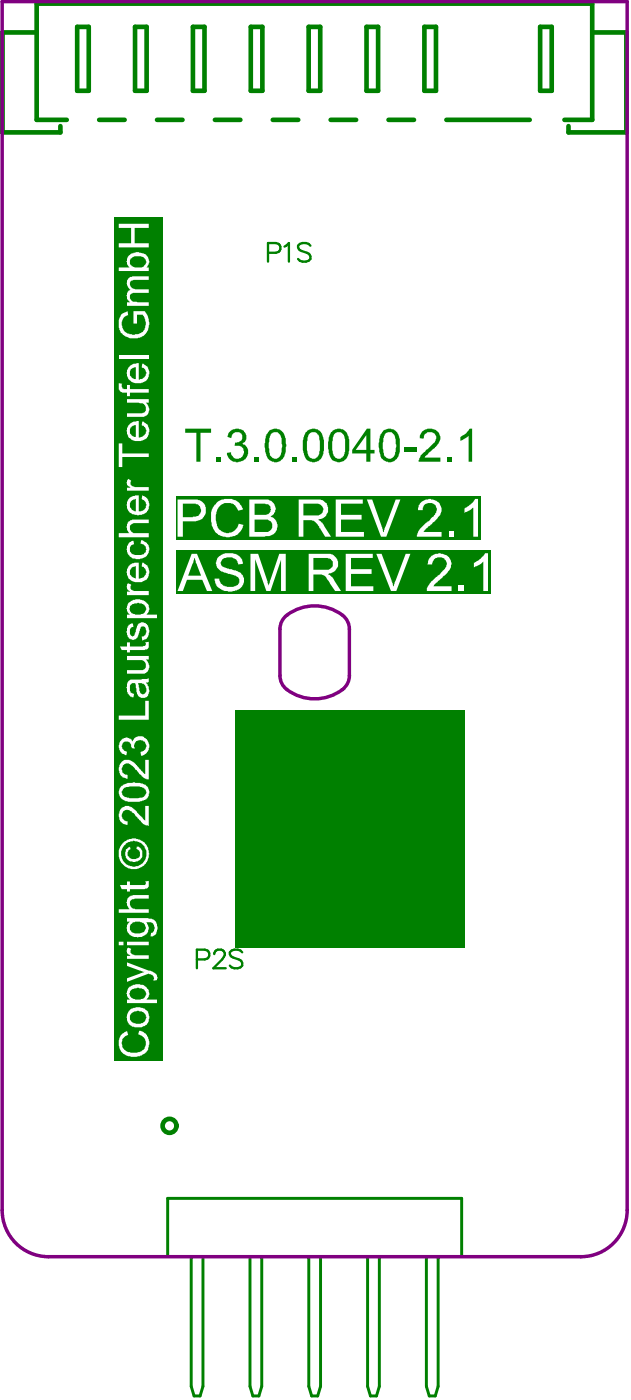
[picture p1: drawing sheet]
<svg xmlns="http://www.w3.org/2000/svg" width="45mm" height="100mm" viewBox="0 0 45 100" stroke-linecap="round" stroke-linejoin="round" font-family="sans-serif">
<g fill="none" stroke="#008000" stroke-width=".33">
<path d="M2.6 2.3h-2.4v7.2h4.1v-.5M4.8 8.6h-2.2v-8.3h39.8v8.3h-2M5.5 1.9h.9v4.6h-.9zM7.1 8.6h1.8M9.7 1.9h.8v4.6h-.8zM11.2 8.6h1.9M13.8 1.9h.8v4.6h-.8zM15.4 8.6h1.8M17.9 1.9h.9v4.6h-.9zM19.5 8.6h1.8M22.1 1.9h.8v4.6h-.8zM23.7 8.6h1.8"/>
<path d="M26.2 1.9h.9v4.6h-.9zM27.8 8.6h1.8M30.4 1.9h.8v4.6h-.8zM31.9 8.6h6M38.7 1.9h.8v4.6h-.8zM42.4 2.3h2.4v7.2h-4.1v-.5"/>
</g>
<path d="M12 85.8h21v4.1h-21zM13.7 89.9v9.3l.2 .7h.4l.2-.7v-9.3M17.9 89.9v9.3l.2 .7h.4l.2-.7v-9.3M22.1 89.9v9.3l.2 .7h.4l.2-.7v-9.3M26.3 89.9v9.3l.2 .7h.4l.2-.7v-9.3M30.5 89.9v9.3l.2 .7h.4l.3-.7v-9.3" fill="none" stroke="#008000" stroke-width=".21"/>
<g fill="#008000">
<path d="M16.8 50.8h16.4v17h-16.4z" fill-rule="evenodd"/>
<path d="M12.6 39.4h22.5v3.1h-22.5z" fill-rule="evenodd"/>
</g>
<g fill="#fff">
<path d="M15.7 39.8a1.06 1.06 0 0 1 1.7 .5v.1h-.4a.67 .67 0 0 0-.5-.5 .67 .67 0 0 0-.7 .3v.1a.93 .93 0 0 0 .8 .5 .77 .77 0 0 1 .8 .5 .77 .77 0 0 1-.2 .8 1.15 1.15 0 0 1-1.8-.6v-.1h.3a.79 .79 0 0 0 1.3 .5 .4 .4 0 0 0 .1-.5 .4 .4 0 0 0-.4-.2l-.3-.1a.94 .94 0 0 1-1-.8z"/>
<path d="M17.9 39.6h.6l.7 2.3 .8-2.3h.4v2.7h-.3v-2.2l-.7 2.2h-.3l-.8-2.3v2.3h-.4z"/>
<path d="M24.7 39.6h2v.3h-1.6v.8h1.5v.4h-1.5v.9h1.6v.3h-2z"/>
<path d="M26.9 39.6h.4l.8 2.4 .9-2.4h.4l-1 2.7h-.4z"/>
<path d="M30.9 39.8l.1-.1a.84 .84 0 0 1 1 0 .84 .84 0 0 1 .2 1l-1.2 1.3h1.3v.3h-1.8a1.74 1.74 0 0 1 1-1.2 1.07 1.07 0 0 0 .4-.9 .53 .53 0 0 0-.6-.3 .53 .53 0 0 0-.4 .5h-.3l.1-.3z"/>
<path d="M32.8 41.9h.4v.4h-.4z"/>
<path d="M33.9 40.3l.5-.3 .3-.4h.2v2.7h-.3v-2.1l-.7 .4z"/>
<path d="M13.9 39.9l-.4 1.3h.9zM13.7 39.6h.4l1.1 2.7h-.4l-.3-.8h-1.1l-.3 .8h-.4z"/>
<path d="M22.4 39.9v.9h.8a.44 .44 0 0 0 .6-.4 .44 .44 0 0 0-.5-.5zM22.1 39.6h1.2a.73 .73 0 0 1 .9 .7 .73 .73 0 0 1-.8 .8l.4 .2 .6 1h-.4l-.4-.6a.82 .82 0 0 0-.7-.6h-.5v1.2h-.3z"/>
</g>
<path d="M12.6 35.5h21.8v3.1h-21.8z" fill-rule="evenodd" fill="#008000"/>
<g fill="#fff">
<path d="M15.6 35.9a1.17 1.17 0 0 1 1.8 .6h-.4a.83 .83 0 0 0-.9-.5 .83 .83 0 0 0-.7 .9 1.03 1.03 0 0 0 .8 1.3h.1a.95 .95 0 0 0 .8-.7l.3 .1v.1a1.19 1.19 0 0 1-1.7 .6l-.1-.1a1.63 1.63 0 0 1-.2-2.1z"/>
<path d="M24 35.7h2v.3h-1.6v.8h1.5v.4h-1.5v.9h1.6v.3h-2z"/>
<path d="M26.3 35.7h.3l.8 2.4 .9-2.4h.4l-1.1 2.7h-.3z"/>
<path d="M30.2 35.9l.1-.1a.82 .82 0 0 1 1 .1 .82 .82 0 0 1 .2 .9l-1.2 1.3h1.3v.3h-1.8a1.74 1.74 0 0 1 1-1.2 1.07 1.07 0 0 0 .4-.9 .51 .51 0 0 0-.5-.3 .51 .51 0 0 0-.4 .5h-.4l.1-.3z"/>
<path d="M32.1 38h.4v.4h-.4z"/>
<path d="M33.3 36.3l.4-.2 .3-.4h.2v2.7h-.3v-2.1l-.7 .4z"/>
<path d="M13.1 36v1h.7a.47 .47 0 0 0 .6-.5 .47 .47 0 0 0-.6-.5zM12.7 35.7h1.1a.8 .8 0 0 1 .9 .9 .8 .8 0 0 1-.9 .7h-.7v1.1h-.4z"/>
<path d="M18.2 36v.8h.6a.42 .42 0 0 0 .6-.4 .42 .42 0 0 0-.6-.4zM18.2 37.2v.9h.8a.46 .46 0 0 0 .5-.5 .46 .46 0 0 0-.6-.4zM17.8 35.7h1.1a.66 .66 0 0 1 .7 .5 .66 .66 0 0 1-.2 .8 .75 .75 0 0 1 .4 .9 .75 .75 0 0 1-.9 .5h-1.1z"/>
<path d="M21.7 36v.9h.8a.44 .44 0 0 0 .6-.3 .44 .44 0 0 0-.4-.6zM21.4 35.7h1.2a.73 .73 0 0 1 .9 .7 .73 .73 0 0 1-.7 .8l.3 .2 .6 1h-.4l-.4-.6a.8 .8 0 0 0-.7-.6h-.5v1.2h-.3z"/>
</g>
<path d="M8.2 15.6h3.4v60.3h-3.4z" fill-rule="evenodd" fill="#008000"/>
<g fill="#fff">
<path d="M8.8 73.9l.3-.1 .1 .3a.65 .65 0 0 0-.5 .7 .65 .65 0 0 0 .7 .5 .75 .75 0 0 0 1-.9l-.1-.2-.4-.2 .1-.2a.9 .9 0 0 1 .6 1.2 1.1 1.1 0 0 1-1.4 .6 .99 .99 0 0 1-.4-1.7z"/>
<path d="M9.1 68.9l1.5 .6a.53 .53 0 0 1 .6 .6l-.2 .1a.34 .34 0 0 0 0-.4 .34 .34 0 0 0-.4-.1l-1.5 .6v-.3l1.3-.5-1.3-.4z"/>
<path d="M9.2 67.8l.2 .1a.36 .36 0 0 0 .1 .4 .36 .36 0 0 0 .3 .1h.8v.2h-1.5v-.2h.2a.36 .36 0 0 1-.1-.6z"/>
<path d="M9.2 64.2l.3-.1h1.1v.2h-.9a.39 .39 0 0 0-.4 .5 .39 .39 0 0 0 .5 .3h.8v.2h-2.1v-.2h.8a.7 .7 0 0 1-.1-.9z"/>
<path d="M8.6 63.3h.5v-.2h.2v.2h.9a.16 .16 0 0 0 .2 0 .16 .16 0 0 0 0-.2l.2-.1a.42 .42 0 0 1-.4 .6h-.9v.2h-.2v-.2h-.4z"/>
<path d="M8.7 57.8a.77 .77 0 0 1 1.1 .3l.6 .6v-1h.2v1.4a1.58 1.58 0 0 1-1-.8 .54 .54 0 0 0-.8-.2 .43 .43 0 0 0 .3 .7v.2a.72 .72 0 0 1-.6-.5 .72 .72 0 0 1 .2-.7z"/>
<path d="M8.8 54.5a.91 .91 0 0 1 1.1 .4l.5 .5v-1h.2v1.4h-.1l-.4-.2-.3-.5a.72 .72 0 0 0-.9-.4 .44 .44 0 0 0-.1 .5 .44 .44 0 0 0 .3 .3v.2a.74 .74 0 0 1-.3-1.2z"/>
<path d="M8.8 52.9a.54 .54 0 0 1 .7 .2 .62 .62 0 0 1 .7-.4 .62 .62 0 0 1 .5 .7v.1a.79 .79 0 0 1-.6 .6v-.3a.42 .42 0 0 0 .3-.5 .42 .42 0 0 0-.5-.3 .42 .42 0 0 0-.3 .6l-.2-.1a.43 .43 0 0 0-.4-.4 .37 .37 0 0 0-.3 .4 .37 .37 0 0 0 .4 .3l-.1 .2a.66 .66 0 0 1-.5-.5 .66 .66 0 0 1 .3-.6z"/>
<path d="M8.5 51.2h1.9v-1h.2v1.3h-2.1z"/>
<path d="M9.1 46.9h1.5v.3h-.2a.55 .55 0 0 1 .3 .7 .55 .55 0 0 1-.6 .3h-1v-.2h.9a.38 .38 0 0 0 .4-.4 .38 .38 0 0 0-.5-.4h-.8z"/>
<path d="M8.6 46.3h.5v-.3h.2v.3h.9l.2-.1v-.2l.2-.1a.42 .42 0 0 1-.4 .6h-.9v.2h-.2v-.2h-.4z"/>
<path d="M9.2 44.7l.3-.1 .1 .3a.36 .36 0 0 0-.3 .3 .36 .36 0 0 0 .2 .3h.1l.1-.3a.55 .55 0 0 1 .7-.6 .71 .71 0 0 1-.2 1.2l-.1-.3a.36 .36 0 0 0 .4-.3 .36 .36 0 0 0-.4-.4l-.1 .3a.66 .66 0 0 1-.5 .7 .61 .61 0 0 1-.3-1z"/>
<path d="M9.2 41.7l.2 .1a.34 .34 0 0 0 0 .4 .34 .34 0 0 0 .4 .1h.8v.3h-1.5v-.3h.2a.35 .35 0 0 1-.1-.6z"/>
<path d="M9.3 38.8l.3-.1v.3a.39 .39 0 0 0-.3 .4 .39 .39 0 0 0 .5 .3 .43 .43 0 0 0 .6-.2 .43 .43 0 0 0-.3-.6v-.2a.69 .69 0 0 1 .5 .8 .69 .69 0 0 1-.8 .5 .7 .7 0 0 1-.7-.4 .7 .7 0 0 1 .2-.8z"/>
<path d="M9.2 37.3l.3-.1h1.1v.2h-.9a.37 .37 0 0 0-.4 .5 .37 .37 0 0 0 .5 .3h.8v.3h-2.1v-.3h.8a.53 .53 0 0 1-.1-.9z"/>
<path d="M9.2 34.3l.2 .1a.36 .36 0 0 0 .1 .4 .36 .36 0 0 0 .3 .1h.8v.2h-1.5v-.2h.2a.4 .4 0 0 1-.1-.6z"/>
<path d="M8.5 31.7h.3v.8h1.8v.2h-1.8v.7h-.3z"/>
<path d="M9.1 28.6h1.5v.2h-.2a.56 .56 0 0 1 .2 .7 .56 .56 0 0 1-.5 .3h-1v-.2h.9a.39 .39 0 0 0 .4-.4 .39 .39 0 0 0-.5-.4h-.8z"/>
<path d="M8.5 27.4l.3 .1-.1 .2 .1 .1h.3v-.3h.2v.3h1.3v.3h-1.3v.3h-.2v-.3h-.2a.48 .48 0 0 1-.4-.7z"/>
<path d="M8.5 25.4h2.1v.3h-2.1z"/>
<path d="M8.8 22.4l.3-.1 .1 .3a.7 .7 0 0 0-.5 .7 .7 .7 0 0 0 .7 .6 .84 .84 0 0 0 .9-.4 .84 .84 0 0 0-.1-1h-.4v.7h-.2v-.9h.8a1.14 1.14 0 0 1 .2 1.1 1.14 1.14 0 0 1-.9 .8 1.06 1.06 0 0 1-1.1-.5 1.06 1.06 0 0 1 .2-1.3z"/>
<path d="M9.3 19.8h1.3v.2h-.9a.34 .34 0 0 0-.4 .4 .34 .34 0 0 0 .4 .3h.9v.3h-1a.33 .33 0 0 0-.3 .4 .33 .33 0 0 0 .5 .2h.8v.3h-1.5v-.3h.2a.48 .48 0 0 1-.3-.4 .48 .48 0 0 1 .3-.5 .54 .54 0 0 1 0-.9z"/>
<path d="M8.5 16h2.1v.3h-1v1.1h1v.3h-2.1v-.3h.9v-1.1h-.9z"/>
<path d="M9.5 72.5a.49 .49 0 0 0-.1 .6 .49 .49 0 0 0 .6 .2 .47 .47 0 0 0 .5-.6 .47 .47 0 0 0-.7-.3zM9.3 72.2h.1a.81 .81 0 0 1 .8-.1 .81 .81 0 0 1 .5 .8 .84 .84 0 0 1-.6 .6 .84 .84 0 0 1-.9-.3 .77 .77 0 0 1 .1-1z"/>
<path d="M9.3 70.6a.83 .83 0 0 1 .9-.1 .83 .83 0 0 1 .5 .7l-.2 .3h.7v.3h-2.1v-.3h.2a.55 .55 0 0 1 0-.9zM9.5 70.8a.42 .42 0 0 0-.2 .5 .42 .42 0 0 0 .5 .2h.1a.42 .42 0 0 0 .5-.3 .42 .42 0 0 0-.3-.5h-.3z"/>
<path d="M8.5 67.4h.3v.2h-.3zM9.1 67.4h1.5v.2h-1.5z"/>
<path d="M9.5 66a.45 .45 0 0 0-.1 .6 .45 .45 0 0 0 .5 .2 .43 .43 0 0 0 .5-.5 .43 .43 0 0 0-.6-.3zM9.1 65.7h1.3a.72 .72 0 0 1 .8 .3 .72 .72 0 0 1 0 .8l-.3 .2h-.1v-.2a.42 .42 0 0 0 .2-.6 .42 .42 0 0 0-.6-.2 .61 .61 0 0 1 .2 .6 .61 .61 0 0 1-.5 .5 .78 .78 0 0 1-1.1-.7l.3-.4h-.2z"/>
<path d="M9.1 60.7l.2-.1v.2a.41 .41 0 0 0-.1 .5 .41 .41 0 0 0 .6 .1 .36 .36 0 0 0 .2-.3 .36 .36 0 0 0-.2-.3v-.3a.61 .61 0 0 1 .2 1 .61 .61 0 0 1-.9 0 .64 .64 0 0 1 0-.8zM8.7 61.1a.91 .91 0 0 0 1.8 0 .91 .91 0 0 0-1.8 0zM8.5 61.1a1.1 1.1 0 0 1 2.2 0 1.1 1.1 0 0 1-2.2 0z"/>
<path d="M8.9 56.4a.4 .4 0 0 0-.1 .4 .4 .4 0 0 0 .4 .3h.4a.76 .76 0 0 0 .9-.4 .84 .84 0 0 0-1.1-.4zM8.8 56.2l.3-.2h.6a.76 .76 0 0 1 .9 1 .93 .93 0 0 1-1 .4 .8 .8 0 0 1-1.1-1z"/>
<path d="M9.9 48.9v.2a.56 .56 0 0 0 .4 .6 .45 .45 0 0 0 .1-.6 .45 .45 0 0 0-.5-.2zM9.3 48.7l1.3-.2v.3h-.2a.64 .64 0 0 1-.1 1.1 .6 .6 0 0 1-.6-.7 .21 .21 0 0 0 0-.2 .21 .21 0 0 0-.2-.1 .46 .46 0 0 0-.1 .7h.2v.3a.7 .7 0 0 1-.3-1.2z"/>
<path d="M9.3 43.1a.86 .86 0 0 1 1.4 .5l-.2 .4h.7v.2h-2.1v-.2h.2a.6 .6 0 0 1 0-.9zM9.5 43.2a.44 .44 0 0 0-.2 .6 .44 .44 0 0 0 .6 .2 .41 .41 0 0 0 .5-.3 .41 .41 0 0 0-.3-.5z"/>
<path d="M9.4 40.6a.47 .47 0 0 0-.1 .5 .47 .47 0 0 0 .4 .3v-.9zM9.3 40.4l.6-.1v1.1a.46 .46 0 0 0 .5-.3 .46 .46 0 0 0-.3-.6l.1-.2a.75 .75 0 0 1 .4 1 .75 .75 0 0 1-1 .3 .73 .73 0 0 1-.3-1.2z"/>
<path d="M9.5 35.8a.44 .44 0 0 0-.2 .5 .44 .44 0 0 0 .4 .3v-.9zM9.3 35.6l.6-.1v1.1a.46 .46 0 0 0 .6-.4 .46 .46 0 0 0-.4-.5l.1-.2a.74 .74 0 0 1 .4 .9 .74 .74 0 0 1-.9 .4 .66 .66 0 0 1-.6-.8z"/>
<path d="M9.4 30.5a.44 .44 0 0 0-.1 .5 .44 .44 0 0 0 .4 .3v-.9zM9.3 30.3l.6-.2v1.2a.46 .46 0 0 0 .6-.3 .46 .46 0 0 0-.4-.6l.1-.2a.73 .73 0 0 1 .5 .9 .73 .73 0 0 1-.9 .5h-.1a.71 .71 0 0 1-.7-.8z"/>
<path d="M9.4 26.4a.44 .44 0 0 0-.1 .4 .44 .44 0 0 0 .4 .3v-.8zM9.3 26.2l.6-.2v1.2a.46 .46 0 0 0 .5-.4 .46 .46 0 0 0-.3-.5l.1-.3a.73 .73 0 0 1 .4 1 .73 .73 0 0 1-.9 .4h-.2a.75 .75 0 0 1-.2-1.2z"/>
<path d="M9.3 18.5a.5 .5 0 0 0 .2 .6 .5 .5 0 0 0 .5 0 .41 .41 0 0 0 .4-.4 .41 .41 0 0 0-.5-.4h-.3zM9.3 18.2l.4-.1a.92 .92 0 0 1 .8 .2 .49 .49 0 0 1-.1 .8h.2v.3h-2.1v-.3h.8h-.1a.57 .57 0 0 1 .1-.9z"/>
</g>
<g fill="#008000">
<path d="M13.3 30.7h1.8v.3h-.8v2h-.2v-2h-.8z"/>
<path d="M15.5 32.7h.3v.3h-.3z"/>
<path d="M16.6 30.8a.68 .68 0 0 1 1 .6l-.1 .2-.2 .2a.65 .65 0 0 1 .5 .7 .65 .65 0 0 1-.7 .5 .66 .66 0 0 1-.9-.6h.3a.47 .47 0 0 0 .6 .4 .47 .47 0 0 0 .4-.6 .47 .47 0 0 0-.7-.3v-.3a.38 .38 0 0 0 .5-.2 .38 .38 0 0 0-.3-.5 .38 .38 0 0 0-.4 .4l-.1 .1-.2-.1 .1-.3z"/>
<path d="M18.2 32.7h.3v.3h-.3z"/>
<path d="M20.9 32.7h.3v.3h-.3z"/>
<path d="M28.9 32h.9v.3h-.9z"/>
<path d="M30.3 30.8a.73 .73 0 0 1 1.1 .2 .73 .73 0 0 1-.3 1l-.7 .7h1.1v.3h-1.5l.1-.4 .5-.5a.96 .96 0 0 0 .6-1 .48 .48 0 0 0-.6-.2 .48 .48 0 0 0-.3 .5h-.3z"/>
<path d="M32 32.7h.3v.3h-.3z"/>
<path d="M33 31.2l.4-.2 .2-.3h.2v2.3h-.3v-1.8l-.6 .4z"/>
<path d="M19.5 31a1.72 1.72 0 0 0-.1 1.7 .45 .45 0 0 0 .6 0 .45 .45 0 0 0 .2-.5v-.2a1.29 1.29 0 0 0-.3-1zM19.3 30.8a.81 .81 0 0 1 .9 .1 .81 .81 0 0 1 .2 .8l.1 .2a1.05 1.05 0 0 1-.7 1.2h-.1a.82 .82 0 0 1-.7-1l-.1-.3a1.36 1.36 0 0 1 .4-1z"/>
<path d="M22.2 31a1.82 1.82 0 0 0 0 1.7 .47 .47 0 0 0 .5 0 .47 .47 0 0 0 .2-.5v-.4a.71 .71 0 0 0-.4-.9zM22 30.8a.78 .78 0 0 1 1.2 .7v.4a.91 .91 0 0 1-.6 1.1 .68 .68 0 0 1-.9-.7v-.2a1.57 1.57 0 0 1 .1-1z"/>
<path d="M24 31a1.82 1.82 0 0 0 0 1.7 .47 .47 0 0 0 .5 0 .47 .47 0 0 0 .2-.5v-.2a1.07 1.07 0 0 0-.3-1.1zM23.8 30.8a.78 .78 0 0 1 .8 0 .78 .78 0 0 1 .4 .8v.3a.91 .91 0 0 1-.6 1.1 .71 .71 0 0 1-.9-.8v-.4a1.36 1.36 0 0 1 .3-1z"/>
<path d="M26.2 31.1l-.7 1.1h.7zM26.3 30.7h.2v1.5h.3v.3h-.3v.5h-.3v-.5h-1v-.3z"/>
<path d="M27.6 31l-.2 .4v.5a1.08 1.08 0 0 0 .3 .9 .51 .51 0 0 0 .6-.6l.1-.2a1.4 1.4 0 0 0-.4-1.1zM27.4 30.8a.8 .8 0 0 1 .9 0 .8 .8 0 0 1 .3 .9v.2a.92 .92 0 0 1-.8 1.2v-.1a.75 .75 0 0 1-.7-.8v-.4a1.36 1.36 0 0 1 .3-1z"/>
</g>
<path d="M19.2 18.1h.5a.35 .35 0 0 0 .4-.4 .35 .35 0 0 0-.4-.3h-.5v1.3M20.4 17.6l.3-.2v1.3M22.2 17.6a.5 .5 0 0 0-.5-.2 .5 .5 0 0 0-.4 .3l.2 .2 .5 .2a.32 .32 0 0 1 .2 .2 .32 .32 0 0 1-.1 .4 .61 .61 0 0 1-.8-.2M14.1 68.7h.6a.35 .35 0 0 0 .3-.4 .35 .35 0 0 0-.3-.3h-.6v1.3M15.3 68.3l.1-.2 .2-.1h.4a.3 .3 0 0 1 0 .5l-.7 .8h.9M17.3 68.2a.5 .5 0 0 0-.4-.3 .5 .5 0 0 0-.5 .4l.2 .2 .5 .2a.32 .32 0 0 1 .2 .2 .32 .32 0 0 1-.1 .3 .61 .61 0 0 1-.8-.1" fill="none" stroke="#008000" stroke-width=".17"/>
<circle cx="12.1" cy="80.6" r=".5" fill="none" stroke="#008000" stroke-width=".33"/>
<path d="M.2 .1h44.7v86.5a3.3 3.3 0 0 1-3.3 3.3h-38.1a3.3 3.3 0 0 1-3.3-3.3zM20.3 44.2a3.1 3.1 0 0 1 4.6 .3l.1 .5v3.3a1.42 1.42 0 0 1-1 1.4 3.1 3.1 0 0 1-3.8-.8l-.2-.6v-3.3l.1-.3z" fill="none" stroke="#800080" stroke-width=".25"/>
</svg>
